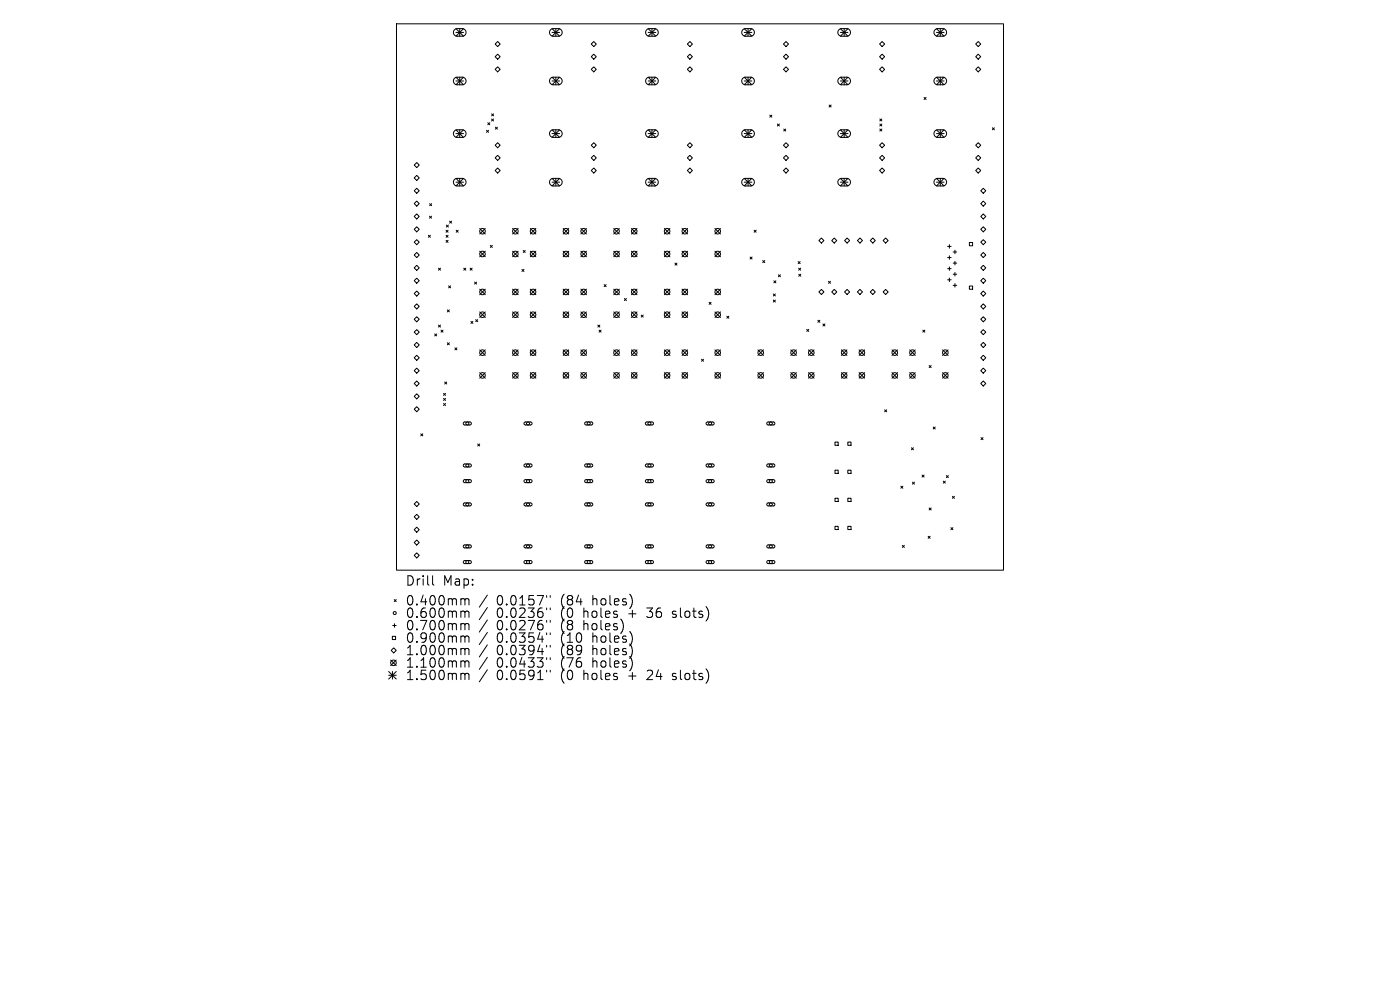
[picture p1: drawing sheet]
<svg xmlns="http://www.w3.org/2000/svg" width="297mm" height="210mm" viewBox="0 0 297 210" stroke-linecap="round" stroke-linejoin="round" font-family="sans-serif">
<defs><g id="words">
<g font-size="2.8">
<text x="86.1" y="124.5">Drill</text>
<text x="94" y="124.5">Map:</text>
<text x="86.1" y="128.7">0.400mm</text>
<text x="86.1" y="131.3">0.600mm</text>
<text x="105.3" y="128.7">0.0157&quot;</text>
<text x="105.3" y="131.3">0.0236&quot;</text>
<text x="118.9" y="128.7">(84</text>
<text x="118.9" y="131.3">(0</text>
<text x="123.8" y="131.3">holes</text>
<text x="125.7" y="128.7">holes)</text>
<text x="133.4" y="131.3">+</text>
<text x="137.5" y="131.3">36</text>
<text x="143" y="131.3">slots)</text>
<text x="86.1" y="133.9">0.700mm</text>
<text x="86.1" y="136.6">0.900mm</text>
<text x="105.3" y="133.9">0.0276&quot;</text>
<text x="105.3" y="136.6">0.0354&quot;</text>
<text x="118.9" y="133.9">(8</text>
<text x="118.9" y="136.6">(10</text>
<text x="123.8" y="133.9">holes)</text>
<text x="125.7" y="136.6">holes)</text>
<text x="86.1" y="139.2">1.000mm</text>
<text x="86.1" y="141.9">1.100mm</text>
<text x="105.3" y="139.2">0.0394&quot;</text>
<text x="105.3" y="141.9">0.0433&quot;</text>
<text x="118.9" y="139.2">(89</text>
<text x="118.9" y="141.9">(76</text>
<text x="125.7" y="139.2">holes)</text>
<text x="125.7" y="141.9">holes)</text>
<text x="86.1" y="144.5">1.500mm</text>
<text x="105.3" y="144.5">0.0591&quot;</text>
<text x="118.9" y="144.5">(0</text>
<text x="123.8" y="144.5">holes</text>
<text x="133.4" y="144.5">+</text>
<text x="137.5" y="144.5">24</text>
<text x="143" y="144.5">slots)</text>
</g>
</g></defs>
<g fill="none" stroke="#000" stroke-width=".21">
<path d="M84.1 5.1h128.8v115.9h-128.8zM96.4 6.3l.5-.2h1.2a.8 .8 0 0 1 .8 .8 .8 .8 0 0 1-.8 .8h-1.1a.8 .8 0 0 1-.8-.5 .8 .8 0 0 1 .2-.9zM96.4 16.6l.5-.2h1.2a.8 .8 0 0 1 .8 .8 .8 .8 0 0 1-.8 .8h-1.1a.8 .8 0 0 1-.8-.5 .8 .8 0 0 1 .2-.9zM96.7 6.1l1.6 1.6M96.7 6.9h1.6M96.7 16.4l1.6 1.6M96.7 17.2h1.6M97.5 6.1v1.6M97.5 16.4v1.6M98.3 6.1l-1.6 1.6M98.3 16.4l-1.6 1.6M105 12l.6-.5 .5 .5-.5 .6z"/>
<path d="M105 14.7l.6-.5 .5 .5-.5 .5zM105.6 8.8l.5 .5-.5 .6-.6-.6zM116.8 6.3l.4-.2h1.3a.8 .8 0 0 1 .8 .8 .8 .8 0 0 1-.8 .8h-1.1a.8 .8 0 0 1-.8-.5 .8 .8 0 0 1 .2-.9zM116.8 16.6l.4-.2h1.3a.8 .8 0 0 1 .8 .8 .8 .8 0 0 1-.8 .8h-1.1a.8 .8 0 0 1-.8-.5 .8 .8 0 0 1 .2-.9zM117.1 6.1l1.6 1.6M117.1 6.9h1.6M117.1 17.2h1.6M117.1 16.4l1.6 1.6M117.9 6.1v1.6M117.9 16.4v1.6M118.7 6.1l-1.6 1.6M118.7 16.4l-1.6 1.6"/>
<path d="M125.4 12l.6-.5 .5 .5-.5 .6zM126 8.8l.5 .5-.5 .6-.6-.6zM126 14.2l.5 .5-.5 .5-.6-.5zM137.2 6.3l.4-.2h1.2a.8 .8 0 0 1 .8 .8 .8 .8 0 0 1-.8 .8h-1a.8 .8 0 0 1-.8-.5 .8 .8 0 0 1 .2-.9zM137.2 16.6l.4-.2h1.2a.8 .8 0 0 1 .8 .8 .8 .8 0 0 1-.8 .8h-1a.8 .8 0 0 1-.8-.5 .8 .8 0 0 1 .2-.9zM137.5 6.9h1.6M137.5 17.2h1.6M137.5 6.1l1.6 1.6M137.5 16.4l1.6 1.6M138.3 6.1v1.6M138.3 16.4v1.6M139.1 6.1l-1.6 1.6"/>
<path d="M139.1 16.4l-1.6 1.6M145.8 12l.6-.5 .5 .5-.5 .6zM146.4 8.8l.5 .5-.5 .6-.6-.6zM146.4 14.2l.5 .5-.5 .5-.6-.5zM157.6 6.3l.4-.2h1.2a.8 .8 0 0 1 .8 .8 .8 .8 0 0 1-.8 .8h-1a.8 .8 0 0 1-.8-.5 .8 .8 0 0 1 .2-.9zM157.6 16.6l.4-.2h1.2a.8 .8 0 0 1 .8 .8 .8 .8 0 0 1-.8 .8h-1a.8 .8 0 0 1-.8-.5 .8 .8 0 0 1 .2-.9zM157.9 6.9h1.6M157.9 17.2h1.6M157.9 6.1l1.6 1.6M157.9 16.4l1.6 1.6M158.7 6.1v1.6M158.7 16.4v1.6"/>
<path d="M159.5 6.1l-1.6 1.6M159.5 16.4l-1.6 1.6M166.2 12l.5-.5 .6 .5-.6 .6zM166.7 8.8l.6 .5-.6 .6-.5-.6zM166.7 14.2l.6 .5-.6 .5-.5-.5zM178 6.3l.4-.2h1.2a.8 .8 0 0 1 .8 .8 .8 .8 0 0 1-.8 .8h-1.1a.8 .8 0 0 1-.7-.5 .8 .8 0 0 1 .2-.9zM178 16.6l.4-.2h1.2a.8 .8 0 0 1 .8 .8 .8 .8 0 0 1-.8 .8h-1.1a.8 .8 0 0 1-.7-.5 .8 .8 0 0 1 .2-.9zM178.3 6.9h1.6M178.3 17.2h1.6M178.3 6.1l1.6 1.6M178.3 16.4l1.6 1.6M179.1 6.1v1.6"/>
<path d="M179.1 16.4v1.6M179.9 6.1l-1.6 1.6M179.9 16.4l-1.6 1.6M186.6 9.3l.5-.5 .6 .5-.6 .6zM186.6 12l.5-.5 .6 .5-.6 .6zM186.6 14.7l.5-.5 .6 .5-.6 .5zM198.4 6.3l.4-.2h1.2a.8 .8 0 0 1 .8 .8 .8 .8 0 0 1-.8 .8h-1.1a.8 .8 0 0 1-.7-.5 .8 .8 0 0 1 .2-.9zM198.4 16.6l.4-.2h1.2a.8 .8 0 0 1 .8 .8 .8 .8 0 0 1-.8 .8h-1.1a.8 .8 0 0 1-.7-.5 .8 .8 0 0 1 .2-.9zM198.7 6.9h1.6M198.7 17.2h1.6M198.7 6.1l1.6 1.6M198.7 16.4l1.6 1.6"/>
<path d="M199.5 6.1v1.6M199.5 16.4v1.6M200.3 6.1l-1.6 1.6M200.3 16.4l-1.6 1.6M207 12l.5-.5 .6 .5-.6 .6zM207 14.7l.5-.5 .6 .5-.6 .5zM207.5 8.8l.6 .5-.6 .6-.5-.6zM87.9 35l.5-.5 .5 .5-.5 .6zM87.9 37.7l.5-.5 .5 .5-.5 .6zM96.4 27.8l.5-.3h1.2a.8 .8 0 0 1 .8 .8 .8 .8 0 0 1-.8 .8h-1.1a.8 .8 0 0 1-.8-.5 .8 .8 0 0 1 .2-.8zM96.4 38.1l.5-.3h1.2a.8 .8 0 0 1 .8 .8 .8 .8 0 0 1-.8 .8h-1.1a.8 .8 0 0 1-.8-.4 .8 .8 0 0 1 .2-.9zM96.7 27.5l1.6 1.6"/>
<path d="M96.7 28.3h1.6M96.7 37.8l1.6 1.6M96.7 38.6h1.6M97.5 27.5v1.6M97.5 37.8v1.6M98.3 27.5l-1.6 1.6M98.3 37.8l-1.6 1.6M103.2 27.6l.4 .5M103.5 26l.4 .5M103.6 27.6l-.4 .5M103.9 26l-.4 .5M104.3 25.2l.4 .5"/>
<path d="M104.3 24.2l.4 .4M104.7 25.2l-.4 .5M104.7 24.2l-.4 .4M105 30.8l.6-.5 .5 .5-.5 .5zM105 36.2l.6-.6 .5 .6-.5 .5zM105.1 27l.4 .4M105.5 27l-.4 .4M105.6 33l.5 .5-.5 .5-.6-.5zM116.8 27.8l.4-.3h1.3a.8 .8 0 0 1 .8 .8 .8 .8 0 0 1-.8 .8h-1.1a.8 .8 0 0 1-.8-.5 .8 .8 0 0 1 .2-.8zM116.8 38.1l.4-.3h1.3a.8 .8 0 0 1 .8 .8 .8 .8 0 0 1-.8 .8h-1.1a.8 .8 0 0 1-.8-.4 .8 .8 0 0 1 .2-.9zM117.1 28.3h1.6M117.1 38.6h1.6"/>
<path d="M117.1 27.5l1.6 1.6M117.1 37.8l1.6 1.6M117.9 27.5v1.6M117.9 37.8v1.6M118.7 27.5l-1.6 1.6M118.7 37.8l-1.6 1.6M125.4 30.8l.6-.5 .5 .5-.5 .5zM126 33l.5 .5-.5 .5-.6-.5zM126 35.6l.5 .6-.5 .5-.6-.5zM137.2 27.8l.4-.3h1.2a.8 .8 0 0 1 .8 .8 .8 .8 0 0 1-.8 .8h-1a.8 .8 0 0 1-.8-.5 .8 .8 0 0 1 .2-.8zM137.2 38.1l.4-.3h1.2a.8 .8 0 0 1 .8 .8 .8 .8 0 0 1-.8 .8h-1a.8 .8 0 0 1-.8-.4 .8 .8 0 0 1 .2-.9zM137.5 28.3h1.6"/>
<path d="M137.5 38.6h1.6M137.5 27.5l1.6 1.6M137.5 37.8l1.6 1.6M138.3 27.5v1.6M138.3 37.8v1.6M139.1 27.5l-1.6 1.6M139.1 37.8l-1.6 1.6M145.8 30.8l.6-.5 .5 .5-.5 .5zM146.4 33l.5 .5-.5 .5-.6-.5zM146.4 35.6l.5 .6-.5 .5-.6-.5zM157.6 27.8l.4-.3h1.2a.8 .8 0 0 1 .8 .8 .8 .8 0 0 1-.8 .8h-1a.8 .8 0 0 1-.8-.5 .8 .8 0 0 1 .2-.8zM157.6 38.1l.4-.3h1.2a.8 .8 0 0 1 .8 .8 .8 .8 0 0 1-.8 .8h-1a.8 .8 0 0 1-.8-.4 .8 .8 0 0 1 .2-.9z"/>
<path d="M157.9 28.3h1.6M157.9 38.6h1.6M157.9 27.5l1.6 1.6M157.9 37.8l1.6 1.6M158.7 27.5v1.6M158.7 37.8v1.6M159.5 27.5l-1.6 1.6M159.5 37.8l-1.6 1.6M163.3 24.4l.4 .5M163.7 24.4l-.4 .5M164.9 26.3l.4 .4M165.3 26.3l-.4 .4"/>
<path d="M166.2 30.8l.5-.5 .6 .5-.6 .5zM166.3 27.4l.4 .4M166.7 27.4l-.4 .4M166.7 33l.6 .5-.6 .5-.5-.5zM166.7 35.6l.6 .6-.6 .5-.5-.5zM175.9 22.3l.4 .4M176.3 22.3l-.4 .4M178 27.8l.4-.3h1.2a.8 .8 0 0 1 .8 .8 .8 .8 0 0 1-.8 .8h-1.1a.8 .8 0 0 1-.7-.5 .8 .8 0 0 1 .2-.8zM178 38.1l.4-.3h1.2a.8 .8 0 0 1 .8 .8 .8 .8 0 0 1-.8 .8h-1.1a.8 .8 0 0 1-.7-.4 .8 .8 0 0 1 .2-.9zM178.3 28.3h1.6M178.3 38.6h1.6M178.3 27.5l1.6 1.6"/>
<path d="M178.3 37.8l1.6 1.6M179.1 27.5v1.6M179.1 37.8v1.6M179.9 27.5l-1.6 1.6M179.9 37.8l-1.6 1.6M186.6 30.8l.5-.5 .6 .5-.6 .5zM186.6 33.5l.5-.5 .6 .5-.6 .5zM186.6 36.2l.5-.6 .6 .6-.6 .5zM186.7 25.2l.4 .5M186.7 26.3l.4 .4M186.7 27.4l.4 .4M187.1 25.2l-.4 .5"/>
<path d="M187.1 26.3l-.4 .4M187.1 27.4l-.4 .4M196 20.7l.5 .4M196.5 20.7l-.5 .4M198.4 27.8l.4-.3h1.2a.8 .8 0 0 1 .8 .8 .8 .8 0 0 1-.8 .8h-1.1a.8 .8 0 0 1-.7-.5 .8 .8 0 0 1 .2-.8zM198.4 38.1l.4-.3h1.2a.8 .8 0 0 1 .8 .8 .8 .8 0 0 1-.8 .8h-1.1a.8 .8 0 0 1-.7-.4 .8 .8 0 0 1 .2-.9zM198.7 28.3h1.6M198.7 38.6h1.6M198.7 27.5l1.6 1.6M198.7 37.8l1.6 1.6M199.5 27.5v1.6M199.5 37.8v1.6"/>
<path d="M200.3 27.5l-1.6 1.6M200.3 37.8l-1.6 1.6M207 30.8l.5-.5 .6 .5-.6 .5zM207 36.2l.5-.6 .6 .6-.6 .5zM207.5 33l.6 .5-.6 .5-.5-.5zM208.6 39.9l.5 .6-.5 .5-.5-.5zM210.5 27.1l.5 .4M211 27.1l-.5 .4M87.9 40.5l.5-.6 .5 .6-.5 .5zM87.9 43.2l.5-.5 .5 .5-.5 .5zM87.9 45.9l.5-.5 .5 .5-.5 .6zM87.9 48.6l.5-.5 .5 .5-.5 .6z"/>
<path d="M87.9 51.4l.5-.6 .5 .6-.5 .5zM87.9 54.1l.5-.5 .5 .5-.5 .5zM87.9 56.8l.5-.5 .5 .5-.5 .6zM87.9 59.5l.5-.5 .5 .5-.5 .6zM90.9 49.9l.4 .4M91.1 45.9l.4 .4M91.1 43.2l.5 .4M91.3 49.9l-.4 .4M91.5 45.9l-.4 .4M91.6 43.2l-.5 .4M93 56.9l.4 .4M93.4 56.9l-.4 .4"/>
<path d="M94.6 48.8l.5 .5M94.6 49.9l.5 .4M94.6 51l.5 .4M94.7 47.7l.4 .5M95.1 48.8l-.5 .5M95.1 49.9l-.5 .4M95.1 51l-.5 .4M95.1 47.7l-.4 .5M95.4 46.9l.4 .4M95.8 46.9l-.4 .4M96.8 48.8l.4 .5M97.2 48.8l-.4 .5"/>
<path d="M98.4 56.9l.4 .4M98.8 56.9l-.4 .4M99.7 56.9l.5 .4M100.2 56.9l-.5 .4M100.7 59.8l.4 .5M101.1 59.8l-.4 .5M101.8 48.5l1.1 1.1M101.8 53.3l1.1 1.2M102.9 53.3l-1.1 1.2M102.9 48.5l-1.1 1.1M104 52.1l.4 .4M104.4 52.1l-.4 .4"/>
<path d="M108.7 48.5l1.2 1.1M108.7 53.3l1.2 1.2M109.9 48.5l-1.2 1.1M109.9 53.3l-1.2 1.2M110.7 57.2l.5 .4M111 53.1l.4 .5M111.2 57.2l-.5 .4M111.4 53.1l-.4 .5M112.5 48.5l1.2 1.1M112.5 53.3l1.2 1.2M113.7 48.5l-1.2 1.1M113.7 53.3l-1.2 1.2"/>
<path d="M119.5 48.5l1.2 1.1M119.5 53.3l1.2 1.2M120.7 48.5l-1.2 1.1M120.7 53.3l-1.2 1.2M123.2 48.5l1.2 1.1M123.2 53.3l1.2 1.2M124.4 48.5l-1.2 1.1M124.4 53.3l-1.2 1.2M130.2 48.5l1.2 1.1M130.2 53.3l1.2 1.2M131.4 48.5l-1.2 1.1M131.4 53.3l-1.2 1.2"/>
<path d="M134 48.5l1.1 1.1M134 53.3l1.1 1.2M135.1 48.5l-1.1 1.1M135.1 53.3l-1.1 1.2M140.9 48.5l1.2 1.1M140.9 53.3l1.2 1.2M142.1 48.5l-1.2 1.1M142.1 53.3l-1.2 1.2M143.2 55.8l.4 .4M143.6 55.8l-.4 .4M144.7 48.5l1.2 1.1M144.7 53.3l1.2 1.2"/>
<path d="M145.9 48.5l-1.2 1.1M145.9 53.3l-1.2 1.2M151.7 48.5l1.1 1.1M151.7 53.3l1.1 1.2M152.8 48.5l-1.1 1.1M152.8 53.3l-1.1 1.2M159.1 54.5l.5 .5M159.6 54.5l-.5 .5M160 48.8l.4 .5M160.4 48.8l-.4 .5M161.8 55.3l.4 .4M162.2 55.3l-.4 .4"/>
<path d="M164.2 59.6l.4 .4M164.6 59.6l-.4 .4M165.1 58.3l.5 .4M165.6 58.3l-.5 .4M169.3 55.5l.4 .4M169.4 56.9l.5 .4M169.5 58.2l.4 .4M169.7 55.5l-.4 .4M169.9 56.9l-.5 .4M169.9 58.2l-.4 .4M173.7 51l.6-.5 .5 .5-.5 .6zM175.8 59.7l.4 .4"/>
<path d="M176.2 59.7l-.4 .4M177 50.5l.5 .5-.5 .6-.6-.6zM179.2 51l.5-.5 .5 .5-.5 .6zM181.9 51l.5-.5 .6 .5-.6 .6zM184.6 51l.6-.5 .5 .5-.5 .6zM187.9 50.5l.5 .5-.5 .6-.6-.6zM201 52.3h.8M201 54.6h.8M201 57h.8M201 59.4h.8M201.4 51.9v.7M201.4 54.3v.7"/>
<path d="M201.4 56.6v.8M201.4 59v.7M202.2 53.5h.8M202.2 55.8h.8M202.2 58.2h.8M202.6 53.1v.7M202.6 55.4v.8M202.6 57.8v.7M205.6 51.4h.7v.7h-.7zM208.6 42.7l.5 .5-.5 .5-.5-.5zM208.6 45.4l.5 .5-.5 .6-.5-.6zM208.6 48.1l.5 .5-.5 .6-.5-.6z"/>
<path d="M208.6 50.8l.5 .6-.5 .5-.5-.5zM208.6 53.6l.5 .5-.5 .5-.5-.5zM208.6 56.3l.5 .5-.5 .6-.5-.6zM208.6 59l.5 .5-.5 .6-.5-.6zM87.9 62.3l.5-.6 .5 .6-.5 .5zM87.9 65l.5-.5 .5 .5-.5 .5zM87.9 67.7l.5-.5 .5 .5-.5 .6zM87.9 75.9l.5-.5 .5 .5-.5 .5zM87.9 78.6l.5-.5 .5 .5-.5 .6zM88.4 69.9l.5 .5-.5 .6-.5-.6zM88.4 72.6l.5 .6-.5 .5-.5-.5zM92.2 70.8l.4 .5"/>
<path d="M92.6 70.8l-.4 .5M93 69l.4 .4M93.4 69l-.4 .4M93.6 70l.4 .5M94 70l-.4 .5M94.9 65.7l.4 .5M94.9 72.7l.4 .4M95.2 60.6l.4 .5M95.3 65.7l-.4 .5M95.3 72.7l-.4 .4M95.6 60.6l-.4 .5M96.5 73.8l.4 .4"/>
<path d="M96.9 73.8l-.4 .4M99.9 68.2l.4 .4M100.3 68.2l-.4 .4M100.9 67.8l.5 .4M101.4 67.8l-.5 .4M101.8 79l1.1 1.2M101.8 61.3l1.1 1.2M101.8 66.2l1.1 1.1M101.8 74.2l1.1 1.2M102.9 66.2l-1.1 1.1M102.9 61.3l-1.1 1.2M102.9 74.2l-1.1 1.2"/>
<path d="M102.9 79l-1.1 1.2M108.7 74.2l1.2 1.2M108.7 61.3l1.2 1.2M108.7 66.2l1.2 1.1M108.7 79l1.2 1.2M109.9 61.3l-1.2 1.2M109.9 66.2l-1.2 1.1M109.9 74.2l-1.2 1.2M109.9 79l-1.2 1.2M112.5 61.3l1.2 1.2M112.5 66.2l1.2 1.1M112.5 74.2l1.2 1.2"/>
<path d="M112.5 79l1.2 1.2M113.7 61.3l-1.2 1.2M113.7 66.2l-1.2 1.1M113.7 74.2l-1.2 1.2M113.7 79l-1.2 1.2M119.5 61.3l1.2 1.2M119.5 66.2l1.2 1.1M119.5 74.2l1.2 1.2M119.5 79l1.2 1.2M120.7 61.3l-1.2 1.2M120.7 66.2l-1.2 1.1M120.7 74.2l-1.2 1.2"/>
<path d="M120.7 79l-1.2 1.2M123.2 66.2l1.2 1.1M123.2 61.3l1.2 1.2M123.2 74.2l1.2 1.2M123.2 79l1.2 1.2M124.4 74.2l-1.2 1.2M124.4 61.3l-1.2 1.2M124.4 66.2l-1.2 1.1M124.4 79l-1.2 1.2M126.8 69l.5 .4M127.1 70l.4 .5M127.3 69l-.5 .4"/>
<path d="M127.5 70l-.4 .5M128.2 60.4l.4 .4M128.6 60.4l-.4 .4M130.2 61.3l1.2 1.2M130.2 66.2l1.2 1.1M130.2 74.2l1.2 1.2M130.2 79l1.2 1.2M131.4 66.2l-1.2 1.1M131.4 61.3l-1.2 1.2M131.4 74.2l-1.2 1.2M131.4 79l-1.2 1.2M132.5 63.3l.4 .5"/>
<path d="M132.9 63.3l-.4 .5M134 66.2l1.1 1.1M134 61.3l1.1 1.2M134 74.2l1.1 1.2M134 79l1.1 1.2M135.1 61.3l-1.1 1.2M135.1 66.2l-1.1 1.1M135.1 74.2l-1.1 1.2M135.1 79l-1.1 1.2M136 66.8l.5 .5M136.5 66.8l-.5 .5M140.9 61.3l1.2 1.2"/>
<path d="M140.9 66.2l1.2 1.1M140.9 74.2l1.2 1.2M140.9 79l1.2 1.2M142.1 61.3l-1.2 1.2M142.1 66.2l-1.2 1.1M142.1 74.2l-1.2 1.2M142.1 79l-1.2 1.2M144.7 61.3l1.2 1.2M144.7 66.2l1.2 1.1M144.7 74.2l1.2 1.2M144.7 79l1.2 1.2M145.9 61.3l-1.2 1.2"/>
<path d="M145.9 66.2l-1.2 1.1M145.9 74.2l-1.2 1.2M145.9 79l-1.2 1.2M148.8 76.2l.5 .4M149.3 76.2l-.5 .4M150.4 64.1l.5 .5M150.9 64.1l-.5 .5M151.7 79l1.1 1.2M151.7 66.2l1.1 1.1M151.7 61.3l1.1 1.2M151.7 74.2l1.1 1.2M152.8 61.3l-1.1 1.2"/>
<path d="M152.8 66.2l-1.1 1.1M152.8 74.2l-1.1 1.2M152.8 79l-1.1 1.2M154.2 67.1l.4 .4M154.6 67.1l-.4 .4M160.8 74.2l1.2 1.2M160.8 79l1.2 1.2M162 74.2l-1.2 1.2M162 79l-1.2 1.2M164.1 62.4l.4 .4M164.1 63.6l.4 .5M164.5 62.4l-.4 .4"/>
<path d="M164.5 63.6l-.4 .5M167.8 74.2l1.1 1.2M167.8 79l1.1 1.2M168.9 74.2l-1.1 1.2M168.9 79l-1.1 1.2M171.1 69.9l.5 .4M171.5 74.2l1.2 1.2M171.5 79l1.2 1.2M171.6 69.9l-.5 .4M172.7 74.2l-1.2 1.2M172.7 79l-1.2 1.2M173.5 67.9l.4 .5"/>
<path d="M173.7 61.9l.6-.5 .5 .5-.5 .6zM173.9 67.9l-.4 .5M174.6 68.7l.4 .4M175 68.7l-.4 .4M177 61.4l.5 .5-.5 .6-.6-.6zM178.5 74.2l1.2 1.2M178.5 79l1.2 1.2M179.2 61.9l.5-.5 .5 .5-.5 .6zM179.7 74.2l-1.2 1.2M179.7 79l-1.2 1.2M181.9 61.9l.5-.5 .6 .5-.6 .6zM182.3 74.2l1.1 1.2"/>
<path d="M182.3 79l1.1 1.2M183.4 74.2l-1.1 1.2M183.4 79l-1.1 1.2M184.6 61.9l.6-.5 .5 .5-.5 .6zM187.9 61.4l.5 .5-.5 .6-.6-.6zM189.2 74.2l1.2 1.2M189.2 79l1.2 1.2M190.4 74.2l-1.2 1.2M190.4 79l-1.2 1.2M193 74.2l1.2 1.2M193 79l1.2 1.2M194.2 74.2l-1.2 1.2"/>
<path d="M194.2 79l-1.2 1.2M195.8 70l.4 .5M196.2 70l-.4 .5M197.1 77.5l.4 .5M197.5 77.5l-.4 .5M200 74.2l1.1 1.2M200 79l1.1 1.2M201.1 74.2l-1.1 1.2M201.1 79l-1.1 1.2M202.2 60.5h.8M202.6 60.2v.7M205.6 60.7h.7v.7h-.7z"/>
<path d="M208.6 61.7l.5 .6-.5 .5-.5-.5zM208.6 64.5l.5 .5-.5 .5-.5-.5zM208.6 67.2l.5 .5-.5 .6-.5-.6zM208.6 69.9l.5 .5-.5 .6-.5-.6zM208.6 72.6l.5 .6-.5 .5-.5-.5zM208.6 75.4l.5 .5-.5 .5-.5-.5zM208.6 78.1l.5 .5-.5 .6-.5-.6zM87.9 81.4l.5-.6 .5 .6-.5 .5zM87.9 84.1l.5-.6 .5 .6-.5 .5zM87.9 86.8l.5-.5 .5 .5-.5 .5zM89.3 92l.4 .5M89.7 92l-.4 .5"/>
<path d="M94.1 83.4l.4 .5M94.1 84.5l.4 .4M94.1 85.6l.4 .4M94.3 81l.5 .5M94.5 83.4l-.4 .5M94.5 84.5l-.4 .4M94.5 85.6l-.4 .4M94.8 81l-.5 .5M98.4 89.6l1.3-.1 .3 .4-.3 .2h-1.2l-.2-.2zM98.4 98.5l1.3-.1 .3 .4-.3 .3h-1.2l-.2-.3zM101.3 94.2l.5 .4M101.8 94.2l-.5 .4"/>
<path d="M111.3 89.6l1.3-.1 .3 .4-.3 .2h-1.2l-.2-.2zM111.3 98.5l1.3-.1 .3 .4-.3 .3h-1.2l-.2-.3zM124.1 89.6l1.4-.1 .2 .4-.2 .2h-1.2l-.2-.2zM124.1 98.5l1.4-.1 .2 .4-.2 .3h-1.2l-.2-.3zM137 89.6l1.4-.1 .2 .4-.2 .2h-1.2l-.3-.2zM137 98.5l1.4-.1 .2 .4-.2 .3h-1.2l-.3-.3zM149.9 89.6l1.3-.1 .3 .4-.3 .2h-1.1l-.3-.2zM149.9 98.5l1.3-.1 .3 .4-.3 .3h-1.1l-.3-.3zM162.8 89.6l1.3-.1 .3 .4-.3 .2h-1.2l-.2-.2zM162.8 98.5l1.3-.1 .3 .4-.3 .3h-1.2l-.2-.3zM177.1 93.8h.7v.7h-.7zM177.1 99.7h.7v.7h-.7z"/>
<path d="M179.9 93.8h.6v.7h-.6zM179.9 99.7h.6v.7h-.6zM187.7 86.9l.4 .5M188.1 86.9l-.4 .5M193.4 95l.4 .4M193.8 95l-.4 .4M198 90.6l.4 .4M198.4 90.6l-.4 .4M208.1 92.8l.4 .5M208.5 92.8l-.4 .5M208.6 80.8l.5 .6-.5 .5-.5-.5zM87.9 106.9l.5-.5 .5 .5-.5 .6z"/>
<path d="M87.9 109.6l.5-.5 .5 .5-.5 .6zM87.9 112.4l.5-.6 .5 .6-.5 .5zM87.9 115.1l.5-.5 .5 .5-.5 .5zM87.9 117.8l.5-.5 .5 .5-.5 .6zM98.4 101.8l1.3-.1 .3 .4-.3 .3h-1.2l-.2-.2zM98.4 106.8l1.3-.1 .3 .4-.3 .2h-1.2l-.2-.2zM98.4 115.7l1.3-.1 .3 .4-.3 .2h-1.2l-.2-.2zM98.4 119l1.3-.1 .3 .4-.3 .3h-1.2l-.2-.3zM111.3 101.8l1.3-.1 .3 .4-.3 .3h-1.2l-.2-.2zM111.3 106.8l1.3-.1 .3 .4-.3 .2h-1.2l-.2-.2zM111.3 115.7l1.3-.1 .3 .4-.3 .2h-1.2l-.2-.2zM111.3 119l1.3-.1 .3 .4-.3 .3h-1.2l-.2-.3z"/>
<path d="M124.1 101.8l1.4-.1 .2 .4-.2 .3h-1.2l-.2-.2zM124.1 106.8l1.4-.1 .2 .4-.2 .2h-1.2l-.2-.2zM124.1 115.7l1.4-.1 .2 .4-.2 .2h-1.2l-.2-.2zM124.1 119l1.4-.1 .2 .4-.2 .3h-1.2l-.2-.3zM137 101.8l1.4-.1 .2 .4-.2 .3h-1.2l-.3-.3zM137 106.8l1.4-.1 .2 .4-.2 .2h-1.2l-.3-.2zM137 115.7l1.4-.1 .2 .4-.2 .2h-1.2l-.3-.2zM137 119l1.4-.1 .2 .4-.2 .3h-1.2l-.3-.3zM149.9 101.8l1.3-.1 .3 .4-.3 .3h-1.1l-.3-.2zM149.9 106.8l1.3-.1 .3 .4-.3 .2h-1.1l-.3-.2zM149.9 115.7l1.3-.1 .3 .4-.3 .2h-1.1l-.3-.2zM149.9 119l1.3-.1 .3 .4-.3 .3h-1.1l-.3-.3z"/>
<path d="M162.8 101.8l1.3-.1 .3 .4-.3 .3h-1.2l-.2-.2zM162.8 106.8l1.3-.1 .3 .4-.3 .2h-1.2l-.2-.2zM162.8 115.7l1.3-.1 .3 .4-.3 .2h-1.2l-.2-.2zM162.8 119l1.3-.1 .3 .4-.3 .3h-1.2l-.2-.3zM177.1 105.7h.7v.7h-.7zM177.1 111.6h.7v.7h-.7zM179.9 105.7h.6v.7h-.6zM179.9 111.6h.6v.7h-.6zM191.1 103.1l.4 .5M191.4 115.7l.5 .4M191.5 103.1l-.4 .5M191.9 115.7l-.5 .4"/>
<path d="M193.6 102.3l.4 .4M194 102.3l-.4 .4M195.6 100.8l.4 .4M196 100.8l-.4 .4M196.9 113.8l.4 .4M197.1 107.8l.4 .4M197.3 113.8l-.4 .4M197.5 107.8l-.4 .4M200.1 102.1l.4 .4M200.5 102.1l-.4 .4M200.8 100.9l.4 .4M201.2 100.9l-.4 .4"/>
<path d="M201.7 111.9l.5 .5M202 105.3l.5 .4M202.2 111.9l-.5 .5M202.5 105.3l-.5 .4M83.2 135h.7v.7h-.7zM83.3 132.7h.8M83.5 137.4l.6 .6-.6 .5-.5-.5zM83.6 127.2l.5 .4M83.7 132.3v.8M84.1 127.2l-.5 .4M91.8 122.1v1.7l.3 .3M98.3 127l.3 .3"/>
<path d="M98.3 129.6l.3 .3M98.3 132.3l.3 .3M98.3 134.9l.3 .3M98.3 137.6l.3 .2M98.6 127.3v1M98.6 129.9v1.1M98.6 132.6v1M98.6 135.2v1M98.6 137.8v1.1M98.6 127.3l.3-.3 .5 .1 .1 1.2M98.6 129.9l.3-.3 .5 .1 .1 1.3M98.6 132.6l.3-.3 .5 .1 .1 1.2"/>
<path d="M98.6 135.2l.3-.3 .5 .1 .1 1.2M98.6 137.8l.3-.2 .5 .1 .1 1.2M103.4 126.2l-1.7 2.6M103.4 128.9l-1.7 2.5M103.4 131.5l-1.7 2.6M103.4 134.2l-1.7 2.5M103.4 136.8l-1.7 2.6M103.4 139.4l-1.7 2.6M116 126.3v.4M116 129v.4M116 131.6v.4M116 134.2v.4"/>
<path d="M116 136.9v.4M116 139.5v.4M116.7 126.3v.4M116.7 129v.4M116.7 131.6v.4M116.7 134.2v.4M116.7 136.9v.4M116.7 139.5v.4M132.2 132.2v1.3M134.1 126.9v1.3M134.1 134.8v1.4M134.1 137.5v1.3"/>
<path d="M82.5 142.4l1.6 1.6M82.5 143.2h1.6M82.9 140l1.2 1.2M83.3 142.4v1.6M84.1 140l-1.2 1.2M84.1 142.4l-1.6 1.6M98.3 140.2l.3 .3M98.3 142.8l.3 .3M98.6 140.5v1M98.6 143.1v1.1M98.6 140.5l.3-.3 .5 .1 .1 1.2M98.6 143.1l.3-.3 .5 .1 .1 1.3"/>
<path d="M103.4 142.1l-1.7 2.5M116 142.2v.4M116.7 142.2v.4M134.1 140.1v1.3"/>
<circle cx="102.4" cy="53.9" r=".59"/>
<circle cx="102.4" cy="49.1" r=".59"/>
<circle cx="109.3" cy="53.9" r=".59"/>
<circle cx="109.3" cy="49.1" r=".59"/>
<circle cx="113.1" cy="53.9" r=".59"/>
<circle cx="113.1" cy="49.1" r=".59"/>
<circle cx="120.1" cy="53.9" r=".59"/>
<circle cx="120.1" cy="49.1" r=".59"/>
<circle cx="123.8" cy="53.9" r=".59"/>
<circle cx="123.8" cy="49.1" r=".59"/>
<circle cx="130.8" cy="53.9" r=".59"/>
<circle cx="130.8" cy="49.1" r=".59"/>
<circle cx="134.6" cy="53.9" r=".59"/>
<circle cx="134.6" cy="49.1" r=".59"/>
<circle cx="141.5" cy="53.9" r=".59"/>
<circle cx="141.5" cy="49.1" r=".59"/>
<circle cx="145.3" cy="53.9" r=".59"/>
<circle cx="145.3" cy="49.1" r=".59"/>
<circle cx="152.3" cy="53.9" r=".59"/>
<circle cx="152.3" cy="49.1" r=".59"/>
<circle cx="102.4" cy="74.8" r=".59"/>
<circle cx="102.4" cy="79.6" r=".59"/>
<circle cx="102.4" cy="61.9" r=".59"/>
<circle cx="102.4" cy="66.8" r=".59"/>
<circle cx="109.3" cy="74.8" r=".59"/>
<circle cx="109.3" cy="79.6" r=".59"/>
<circle cx="109.3" cy="61.9" r=".59"/>
<circle cx="109.3" cy="66.8" r=".59"/>
<circle cx="113.1" cy="74.8" r=".59"/>
<circle cx="113.1" cy="79.6" r=".59"/>
<circle cx="113.1" cy="61.9" r=".59"/>
<circle cx="113.1" cy="66.8" r=".59"/>
<circle cx="120.1" cy="74.8" r=".59"/>
<circle cx="120.1" cy="79.6" r=".59"/>
<circle cx="120.1" cy="61.9" r=".59"/>
<circle cx="120.1" cy="66.8" r=".59"/>
<circle cx="123.8" cy="74.8" r=".59"/>
<circle cx="123.8" cy="79.6" r=".59"/>
<circle cx="123.8" cy="61.9" r=".59"/>
<circle cx="123.8" cy="66.8" r=".59"/>
<circle cx="130.8" cy="74.8" r=".59"/>
<circle cx="130.8" cy="79.6" r=".59"/>
<circle cx="130.8" cy="61.9" r=".59"/>
<circle cx="130.8" cy="66.8" r=".59"/>
<circle cx="134.6" cy="74.8" r=".59"/>
<circle cx="134.6" cy="79.6" r=".59"/>
<circle cx="134.6" cy="61.9" r=".59"/>
<circle cx="134.6" cy="66.8" r=".59"/>
<circle cx="141.5" cy="74.8" r=".59"/>
<circle cx="141.5" cy="79.6" r=".59"/>
<circle cx="141.5" cy="61.9" r=".59"/>
<circle cx="141.5" cy="66.8" r=".59"/>
<circle cx="145.3" cy="74.8" r=".59"/>
<circle cx="145.3" cy="79.6" r=".59"/>
<circle cx="145.3" cy="61.9" r=".59"/>
<circle cx="145.3" cy="66.8" r=".59"/>
<circle cx="152.3" cy="74.8" r=".59"/>
<circle cx="152.3" cy="79.6" r=".59"/>
<circle cx="152.3" cy="61.9" r=".59"/>
<circle cx="152.3" cy="66.8" r=".59"/>
<circle cx="161.4" cy="74.8" r=".59"/>
<circle cx="161.4" cy="79.6" r=".59"/>
<circle cx="168.4" cy="74.8" r=".59"/>
<circle cx="168.4" cy="79.6" r=".59"/>
<circle cx="172.1" cy="74.8" r=".59"/>
<circle cx="172.1" cy="79.6" r=".59"/>
<circle cx="179.1" cy="74.8" r=".59"/>
<circle cx="179.1" cy="79.6" r=".59"/>
<circle cx="182.8" cy="74.8" r=".59"/>
<circle cx="182.8" cy="79.6" r=".59"/>
<circle cx="189.8" cy="74.8" r=".59"/>
<circle cx="189.8" cy="79.6" r=".59"/>
<circle cx="193.6" cy="74.8" r=".59"/>
<circle cx="193.6" cy="79.6" r=".59"/>
<circle cx="200.5" cy="74.8" r=".59"/>
<circle cx="200.5" cy="79.6" r=".59"/>
<circle cx="99.1" cy="89.8" r=".32"/>
<circle cx="99.1" cy="98.7" r=".32"/>
<circle cx="112" cy="89.8" r=".32"/>
<circle cx="112" cy="98.7" r=".32"/>
<circle cx="124.9" cy="89.8" r=".32"/>
<circle cx="124.9" cy="98.7" r=".32"/>
<circle cx="137.8" cy="89.8" r=".32"/>
<circle cx="137.8" cy="98.7" r=".32"/>
<circle cx="150.6" cy="89.8" r=".32"/>
<circle cx="150.6" cy="98.7" r=".32"/>
<circle cx="163.5" cy="89.8" r=".32"/>
<circle cx="163.5" cy="98.7" r=".32"/>
<circle cx="99.1" cy="119.2" r=".32"/>
<circle cx="99.1" cy="107" r=".32"/>
<circle cx="99.1" cy="102.1" r=".32"/>
<circle cx="99.1" cy="115.9" r=".32"/>
<circle cx="112" cy="119.2" r=".32"/>
<circle cx="112" cy="107" r=".32"/>
<circle cx="112" cy="102.1" r=".32"/>
<circle cx="112" cy="115.9" r=".32"/>
<circle cx="124.9" cy="119.2" r=".32"/>
<circle cx="124.9" cy="107" r=".32"/>
<circle cx="124.9" cy="102.1" r=".32"/>
<circle cx="124.9" cy="115.9" r=".32"/>
<circle cx="137.8" cy="119.2" r=".32"/>
<circle cx="137.8" cy="107" r=".32"/>
<circle cx="137.8" cy="102.1" r=".32"/>
<circle cx="137.8" cy="115.9" r=".32"/>
<circle cx="150.6" cy="119.2" r=".32"/>
<circle cx="150.6" cy="107" r=".32"/>
<circle cx="150.6" cy="102.1" r=".32"/>
<circle cx="150.6" cy="115.9" r=".32"/>
<circle cx="163.5" cy="119.2" r=".32"/>
<circle cx="163.5" cy="102.1" r=".32"/>
<circle cx="163.5" cy="107" r=".32"/>
<circle cx="163.5" cy="115.9" r=".32"/>
<circle cx="83.7" cy="130" r=".32"/>
<circle cx="83.5" cy="140.6" r=".59"/>
</g>
<use href="#words"/>
</svg>
